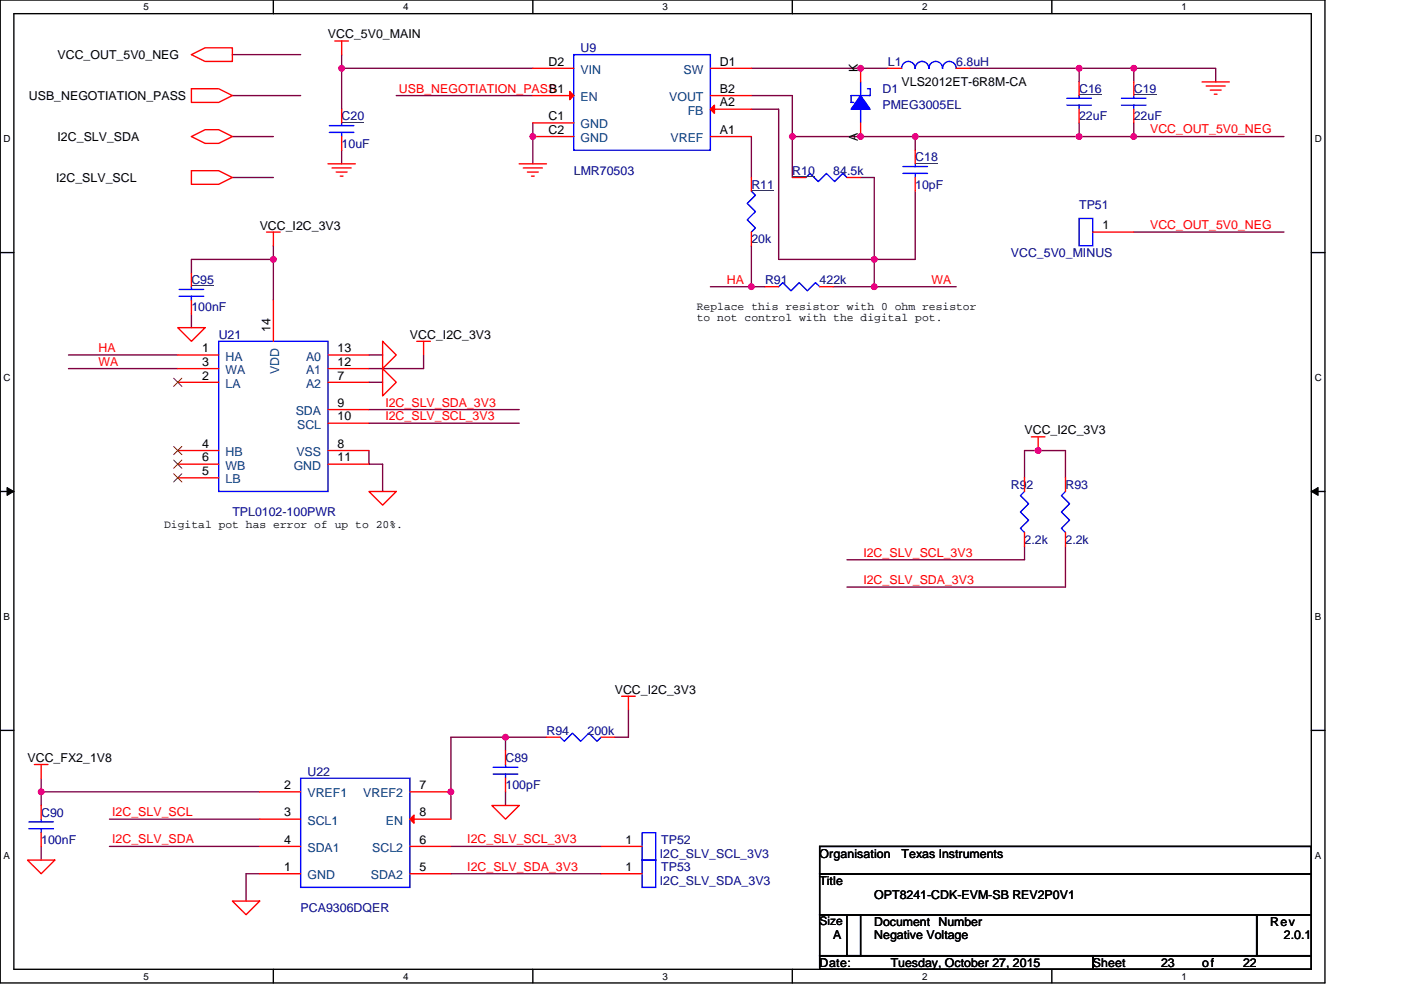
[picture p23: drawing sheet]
<svg xmlns="http://www.w3.org/2000/svg" width="297mm" height="210mm" viewBox="0 0 297 210" stroke-linecap="round" stroke-linejoin="round" font-family="sans-serif">
<defs><g id="words">
<g font-size="2.6">
<text x="69.5" y="8.1">VCC_5V0_MAIN</text>
<text x="12.2" y="12.5">VCC_OUT_5V0_NEG</text>
<text x="116.3" y="13.9">D2</text>
<text x="152.6" y="13.9">D1</text>
<text x="181.9" y="15.4" transform="rotate(-90 181.9 15.4)">K</text>
<text x="6.1" y="21.2">USB_NEGOTIATION_PASS</text>
<text x="116.4" y="19.7">B1</text>
<text x="152.6" y="22.6">A2</text>
<text x="152.6" y="19.7">B2</text>
<text x="191.2" y="18.3">VLS2012ET-6R8M-CA</text>
<text x="12.2" y="29.9">I2C_SLV_SDA</text>
<text x="116.3" y="25.5">C1</text>
<text x="116.3" y="28.4">C2</text>
<text x="152.6" y="28.4">A1</text>
<text x="181.9" y="29.8" transform="rotate(-90 181.9 29.8)">A</text>
<text x="11.9" y="38.6">I2C_SLV_SCL</text>
<text x="55.1" y="48.7">VCC_I2C_3V3</text>
<text x="233.7" y="48.6">1</text>
<text x="57.4" y="70.4" transform="rotate(-90 57.4 70.4)">14</text>
<text x="86.9" y="71.9">VCC_I2C_3V3</text>
<text x="42.9" y="74.7">1</text>
<text x="42.9" y="77.6">3</text>
<text x="71.6" y="77.6">12</text>
<text x="71.6" y="74.7">13</text>
<text x="42.9" y="80.5">2</text>
<text x="71.6" y="80.5">7</text>
<text x="71.6" y="86.3">9</text>
<text x="71.6" y="89.2">10</text>
<text x="42.9" y="95">4</text>
<text x="71.6" y="95">8</text>
<text x="217.2" y="92.1">VCC_I2C_3V3</text>
<text x="42.9" y="100.8">5</text>
<text x="42.9" y="97.9">6</text>
<text x="71.6" y="97.9">11</text>
<text x="130.3" y="147.1">VCC_I2C_3V3</text>
<text x="5.8" y="161.6">VCC_FX2_1V8</text>
<text x="60.3" y="167.4">2</text>
<text x="88.9" y="167.4">7</text>
<text x="60.3" y="173.2">3</text>
<text x="88.9" y="173.2">8</text>
<text x="60.3" y="178.9">4</text>
<text x="88.9" y="178.9">6</text>
<text x="132.6" y="178.9">1</text>
<text x="60.3" y="184.7">1</text>
<text x="88.9" y="184.7">5</text>
<text x="132.6" y="184.7">1</text>
<text x="173.8" y="181.9">Organisation</text>
<text x="191.2" y="181.9">Texas Instruments</text>
<text x="173.8" y="187.7">Title</text>
<text x="185.4" y="190.6">OPT8241-CDK-EVM-SB REV2P0V1</text>
<text x="185.4" y="196.4">Document Number</text>
<text x="269.3" y="196.4">Rev</text>
<text x="176.7" y="199.3">A</text>
<text x="185.4" y="199.3">Negative Voltage</text>
<text x="272.2" y="199.3">2.0.1</text>
<text x="173.8" y="205.1">Date:</text>
<text x="188.8" y="205.1">Tuesday, October 27, 2015</text>
<text x="231.7" y="205.1">Sheet</text>
<text x="246.2" y="205.1">23</text>
<text x="254.9" y="205.1">of</text>
<text x="263.5" y="205.1">22</text>
</g>
<g font-size="2.6" fill="#000080">
<text x="123.1" y="11">U9</text>
<text x="188.3" y="13.9">L1</text>
<text x="202.7" y="13.9">6.8uH</text>
<text x="187.1" y="19.7">D1</text>
<text x="187.1" y="23.2">PMEG3005EL</text>
<text x="228.8" y="19.7">C16</text>
<text x="240.4" y="19.7">C19</text>
<text x="72.4" y="25.5">C20</text>
<text x="228.8" y="25.5">22uF</text>
<text x="240.4" y="25.5">22uF</text>
<text x="72.4" y="31.3">10uF</text>
<text x="194" y="34.2">C18</text>
<text x="121.7" y="37.1">LMR70503</text>
<text x="159.3" y="40">R11</text>
<text x="168" y="37.1">R10</text>
<text x="176.7" y="37.1">84.5k</text>
<text x="194" y="40">10pF</text>
<text x="228.8" y="44.3">TP51</text>
<text x="159.3" y="51.6">20k</text>
<text x="214.3" y="54.5">VCC_5V0_MINUS</text>
<text x="40.6" y="60.3">C95</text>
<text x="162.2" y="60.3">R91</text>
<text x="173.8" y="60.3">422k</text>
<text x="40.6" y="66.1">100nF</text>
<text x="46.4" y="71.9">U21</text>
<text x="214.3" y="103.7">R92</text>
<text x="225.9" y="103.7">R93</text>
<text x="49.3" y="109.5">TPL0102-100PWR</text>
<text x="217.2" y="115.3">2.2k</text>
<text x="225.9" y="115.3">2.2k</text>
<text x="115.9" y="155.8">R94</text>
<text x="124.6" y="155.8">200k</text>
<text x="107.2" y="161.6">C89</text>
<text x="65.2" y="164.5">U22</text>
<text x="107.2" y="167.4">100pF</text>
<text x="8.7" y="173.2">C90</text>
<text x="8.7" y="179">100nF</text>
<text x="140.2" y="179">TP52</text>
<text x="139.9" y="181.9">I2C_SLV_SCL_3V3</text>
<text x="140.2" y="184.8">TP53</text>
<text x="139.9" y="187.7">I2C_SLV_SDA_3V3</text>
<text x="63.7" y="193.5">PCA9306DQER</text>
</g>
<g font-size="2.6" fill="#004080">
<text x="123.1" y="15.7">VIN</text>
<text x="144.9" y="15.7">SW</text>
<text x="123.1" y="21.4">EN</text>
<text x="141.9" y="21.4">VOUT</text>
<text x="123.1" y="27.2">GND</text>
<text x="145.8" y="24.3">FB</text>
<text x="123.1" y="30.1">GND</text>
<text x="142.2" y="30.1">VREF</text>
<text x="47.8" y="76.5">HA</text>
<text x="64.9" y="76.5">A0</text>
<text x="47.8" y="82.3">LA</text>
<text x="47.8" y="79.4">WA</text>
<text x="59.2" y="79.4" transform="rotate(-90 59.2 79.4)">VDD</text>
<text x="64.9" y="82.3">A2</text>
<text x="64.9" y="79.4">A1</text>
<text x="62.7" y="88.1">SDA</text>
<text x="63" y="90.9">SCL</text>
<text x="47.8" y="96.7">HB</text>
<text x="47.8" y="99.6">WB</text>
<text x="62.3" y="99.6">GND</text>
<text x="62.8" y="96.7">VSS</text>
<text x="47.8" y="102.5">LB</text>
<text x="65.2" y="169.1">VREF1</text>
<text x="77" y="169.1">VREF2</text>
<text x="65.2" y="174.9">SCL1</text>
<text x="81.8" y="174.9">EN</text>
<text x="65.2" y="180.7">SDA1</text>
<text x="78.9" y="180.7">SCL2</text>
<text x="65.2" y="186.5">GND</text>
<text x="78.6" y="186.5">SDA2</text>
</g>
<g font-size="2.6" fill="#f00">
<text x="84.6" y="19.6">USB_NEGOTIATION_PASS</text>
<text x="243.9" y="28.3">VCC_OUT_5V0_NEG</text>
<text x="243.9" y="48.6">VCC_OUT_5V0_NEG</text>
<text x="154.1" y="60.2">HA</text>
<text x="197.5" y="60.2">WA</text>
<text x="20.9" y="74.7">HA</text>
<text x="20.9" y="77.6">WA</text>
<text x="81.7" y="89.1">I2C_SLV_SCL_3V3</text>
<text x="81.7" y="86.2">I2C_SLV_SDA_3V3</text>
<text x="183" y="118.1">I2C_SLV_SCL_3V3</text>
<text x="183" y="123.9">I2C_SLV_SDA_3V3</text>
<text x="23.8" y="173.1">I2C_SLV_SCL</text>
<text x="23.8" y="178.9">I2C_SLV_SDA</text>
<text x="99.1" y="178.9">I2C_SLV_SCL_3V3</text>
<text x="99.1" y="184.7">I2C_SLV_SDA_3V3</text>
</g>
<text font-size="2.5" x="173.8" y="196.3">Size</text>
<g font-size="2.4">
<text x="147.7" y="65.7">Replace this resistor with 0 ohm resistor</text>
<text x="147.7" y="68.1">to not control with the digital pot.</text>
<text x="34.8" y="112">Digital pot has error of up to 20%.</text>
</g>
<g font-size="2.1">
<text x="30.4" y="2.2">5</text>
<text x="85.5" y="2.2">4</text>
<text x="140.5" y="2.2">3</text>
<text x="195.5" y="2.2">2</text>
<text x="250.5" y="2.2">1</text>
<text x=".8" y="30.1">D</text>
<text x="278.7" y="30.1">D</text>
<text x=".8" y="80.8">C</text>
<text x="278.7" y="80.8">C</text>
<text x=".8" y="131.5">B</text>
<text x="278.7" y="131.5">B</text>
<text x=".8" y="182.1">A</text>
<text x="278.7" y="182.1">A</text>
<text x="30.4" y="207.8">5</text>
<text x="85.5" y="207.8">4</text>
<text x="140.5" y="207.8">3</text>
<text x="195.5" y="207.8">2</text>
<text x="250.5" y="207.8">1</text>
</g>
</g></defs>
<path d="M0 0h280.9v208.5h-280.9zM2.9 2.9h275.1v202.7h-275.1z" fill="none" stroke="#000" stroke-width=".29"/>
<g fill="#fff">
<path d="M30.4 .3h1.2v2.3h-1.2z"/>
<path d="M30.4 205.9h1.2v2.3h-1.2z"/>
</g>
<path d="M58 0v2.9M58 205.6v2.9" fill="none" stroke="#000" stroke-width=".29"/>
<g fill="#fff">
<path d="M85.5 .3h1.1v2.3h-1.1z"/>
<path d="M85.5 205.9h1.1v2.3h-1.1z"/>
</g>
<path d="M113 0v2.9M113 205.6v2.9" fill="none" stroke="#000" stroke-width=".29"/>
<g fill="#fff">
<path d="M140.5 .3h1.1v2.3h-1.1z"/>
<path d="M140.5 205.9h1.1v2.3h-1.1z"/>
</g>
<path d="M168 0v2.9M168 205.6v2.9" fill="none" stroke="#000" stroke-width=".29"/>
<g fill="#fff">
<path d="M195.5 .3h1.1v2.3h-1.1z"/>
<path d="M195.5 205.9h1.1v2.3h-1.1z"/>
</g>
<path d="M223 0v2.9M223 205.6v2.9" fill="none" stroke="#000" stroke-width=".29"/>
<g fill="#fff">
<path d="M250.5 .3h1.2v2.3h-1.2z"/>
<path d="M250.5 205.9h1.2v2.3h-1.2z"/>
<path d="M.8 28.2h1.5v2.4h-1.5z"/>
<path d="M278.7 28.2h1.5v2.4h-1.5z"/>
<path d="M.8 78.9h1.5v2.3h-1.5z"/>
<path d="M278.7 78.9h1.5v2.3h-1.5z"/>
</g>
<path d="M0 53.6h2.9M278 53.6h2.9" fill="none" stroke="#000" stroke-width=".29"/>
<g fill="#fff">
<path d="M.8 129.6h1.4v2.3h-1.4z"/>
<path d="M278.7 129.6h1.4v2.3h-1.4z"/>
</g>
<path d="M0 104.2h2.9M278 104.2h2.9" fill="none" stroke="#000" stroke-width=".29"/>
<path d="M1.5 103.4l1.4 .8-1.4 .9zM278 104.2l1.5-.8v1.7z" fill="#000" stroke="#000" stroke-width=".21"/>
<g fill="#fff">
<path d="M.8 180.3h1.4v2.3h-1.4z"/>
<path d="M278.7 180.3h1.4v2.3h-1.4z"/>
</g>
<path d="M0 154.9h2.9M278 154.9h2.9M173.8 179.5h104.2v5.8h-104.2zM173.8 185.3h104.2v8.7h-104.2zM173.8 194h8.7v8.7h-8.7zM179.6 194h86.8v8.7h-86.8zM266.4 194h11.6v8.7h-11.6zM173.8 202.7h57.9v2.9h-57.9zM231.7 202.7h46.3v2.9h-46.3z" fill="none" stroke="#000" stroke-width=".29"/>
<g fill="none" stroke="#800040" stroke-width=".29">
<path d="M49.3 11.6h14.4M72.4 14.5h40.6M72.4 11.6v2.9M72.4 14.5v8.7M159.3 14.5h29M205.6 14.5h23.2M228.8 14.5v2.9M228.8 14.5h11.6M240.4 14.5v2.9M240.4 14.5h17.4v2.9M49.3 20.3h14.4M49.3 37.6h8.7"/>
<path d="M49.3 29h8.7M72.4 31.9v2.8M84 20.3h29M113 26.1v8.6M159.3 20.3h8.7v8.7M159.3 23.2h5.8v31.8h20.3v5.8M159.3 29v8.6M168 29v8.6M168 29h26M182.5 37.6h2.9v17.4h8.6v-14.5M194 29v2.9M194 29h34.8"/>
<path d="M228.8 26.1v2.9M228.8 29h11.6M240.4 26.1v2.9M240.4 29h31.8M40.6 57.9v-2.9h17.4v8.7M58 52.1v2.9M159.3 52.1v8.7M240.4 49.2h31.8M14.5 75.3h23.2M14.5 78.2h23.2M40.6 66.6v2.9M78.2 75.3h2.9"/>
<path d="M89.8 75.3v2.9h-11.6M150.6 60.8h8.7M159.3 60.8h2.9M176.7 60.8h8.7M185.4 60.8h17.3M78.2 89.8h31.9M78.2 86.9h31.9M78.2 95.6v2.9h2.9v5.7M78.2 81.1h2.9M217.2 115.8v2.9h-37.6M225.9 115.8v8.7h-46.3M225.9 101.4v-5.8h-8.7v5.8"/>
<path d="M107.2 156.4h8.7M107.2 156.4h-11.6v17.3M107.2 156.4v2.9M133.2 150.6v5.8h-2.9M8.7 179.5v2.9M8.7 168v2.8M8.7 165.1v2.9M8.7 168h46.4M23.2 173.7h31.9M23.2 179.5h31.9M95.6 179.5h31.8M107.2 168v2.8"/>
<path d="M55.1 185.3h-2.9v5.8M95.6 185.3h31.8"/>
</g>
<g fill="#f0f" stroke="#f0f" stroke-width=".29">
<circle cx="113" cy="29" r=".58"/>
<circle cx="182.5" cy="14.5" r=".58"/>
<circle cx="228.8" cy="14.5" r=".58"/>
<circle cx="240.4" cy="14.5" r=".58"/>
<circle cx="228.8" cy="29" r=".58"/>
<circle cx="194" cy="29" r=".58"/>
<circle cx="240.4" cy="29" r=".58"/>
<circle cx="72.4" cy="14.5" r=".58"/>
<circle cx="159.3" cy="60.8" r=".58"/>
<circle cx="182.5" cy="29" r=".58"/>
<circle cx="168" cy="29" r=".58"/>
<circle cx="185.4" cy="55" r=".58"/>
<circle cx="185.4" cy="60.8" r=".58"/>
<circle cx="8.7" cy="167.9" r=".58"/>
<circle cx="95.6" cy="167.9" r=".58"/>
<circle cx="107.2" cy="156.4" r=".58"/>
<circle cx="220.1" cy="95.6" r=".58"/>
<circle cx="58" cy="55" r=".58"/>
</g>
<g fill="none" stroke="#f00" stroke-width=".29">
<path d="M40.6 11.6l2.9-1.5h5.8v2.9h-5.8zM40.6 18.8h5.8l2.9 1.5-2.9 1.4h-5.8zM71 8.7h2.9M72.4 8.7v2.9M113 14.5h8.7M150.6 14.5h8.7M182.5 14.5v2.9M188.3 14.5h2.9M202.7 14.5h2.9M228.8 17.4v2.9M240.4 17.4v2.9M254.9 17.4h5.8"/>
<path d="M255.7 18.2h4.1M256.6 19.1h2.3M257.5 20h.5M40.6 29l2.9-1.5h2.9l2.9 1.5-2.9 1.4h-2.9zM40.6 36.2h5.8l2.9 1.4-2.9 1.5h-5.8zM69.5 34.7h5.8M70.4 35.6h4.1M71.3 36.5h2.3M72.1 37.4h.6M72.4 23.2v2.9M72.4 29v2.9M110.1 34.7h5.8"/>
<path d="M110.9 35.6h4.1M111.8 36.5h2.3M112.7 37.4h.6M113 20.3h8.7M113 26.1h8.7M113 29h8.7M150.6 29h8.7M150.6 23.2h8.7M150.6 20.3h8.7M159.3 37.6v2.9M168 37.6h2.9M179.6 37.6h2.9"/>
<path d="M182.5 26.1v2.9M194 31.9v2.8M194 37.6v2.9M228.8 23.2v2.9M240.4 23.2v2.9M40.6 57.9v2.9M56.5 49.2h2.9M58 49.2v2.9M159.3 49.2v2.9M231.7 49.2h8.7M37.7 69.5h5.8l-2.9 2.9zM37.7 75.3h8.7"/>
<path d="M37.7 78.2h8.7M40.6 63.7v2.9M58 63.7v8.7M69.5 78.2h8.7M69.5 75.3h8.7M81.1 78.2l2.9 2.9-2.9 2.9zM81.1 72.4l2.9 2.9-2.9 2.9zM88.4 72.4h2.9M89.8 72.4v2.9M162.2 60.8h2.9M173.8 60.8h2.9M37.7 81.1h8.7"/>
<path d="M37.7 95.6h8.7M37.7 98.5h8.7M69.5 81.1h8.7M69.5 95.6h8.7M69.5 86.9h8.7M69.5 89.8h8.7M69.5 98.5h8.7M218.7 92.7h2.9M220.1 92.7v2.9M37.7 101.4h8.7M78.2 104.2h5.8l-2.9 2.9zM217.2 112.9v2.9"/>
<path d="M217.2 101.4v2.8M225.9 112.9v2.9M225.9 101.4v2.8M107.2 159.3v2.9M115.9 156.4h2.9M127.4 156.4h2.9M131.8 147.7h2.9M133.2 147.7v2.9M7.3 162.2h2.9M8.7 162.2v2.9M8.7 170.8v2.9M8.7 176.6v2.9"/>
<path d="M55.1 168h8.6M55.1 173.7h8.6M55.1 179.5h8.6M86.9 179.5h8.7M86.9 168h8.7M86.9 173.7h8.7M104.3 170.8h5.8l-2.9 2.9zM107.2 165.1v2.9M127.4 179.5h8.7M5.8 182.4h5.8l-2.9 2.9zM49.3 191.1h5.8l-2.9 2.9zM55.1 185.3h8.6"/>
<path d="M86.9 185.3h8.7M127.4 185.3h8.7"/>
</g>
<g fill="none" stroke="#00f" stroke-width=".29">
<path d="M121.7 11.6h28.9v20.3h-28.9zM182.5 17.4v2.9M183.9 18.8h.6v1.5h-4.1v1.4h.6M196.9 14.5a1.45 1.45 0 0 0-1.4-1.5 1.44 1.44 0 0 0-1.5 1.5 1.44 1.44 0 0 0-1.4-1.5 1.44 1.44 0 0 0-1.4 1.5M202.7 14.5a1.44 1.44 0 0 0-1.4-1.5 1.44 1.44 0 0 0-1.5 1.5 1.44 1.44 0 0 0-1.4-1.5 1.44 1.44 0 0 0-1.5 1.5M69.8 28.1h5.2M69.8 26.6h5.2M72.4 26.1v.5M72.4 28.1v.9M170.9 37.6l.9-.8 1.7 1.7 1.7-1.7 1.8 1.7 1.7-1.7 .9 .8M182.5 23.2v2.9M191.4 36.8h5.3"/>
<path d="M191.4 35.3h5.3M194 34.7v.6M194 36.8v.8M226.2 22.3h5.2M226.2 20.8h5.2M228.8 20.3v.5M228.8 22.3v.9M237.8 22.3h5.2M237.8 20.8h5.2M240.4 20.3v.5M240.4 22.3v.9M159.3 40.5l.9 .9-1.8 1.8 1.8 1.7-1.8 1.7 1.8 1.8-.9 .8"/>
<path d="M228.8 46.3h2.9v5.8h-2.9zM38 62.8h5.2M38 61.4h5.2M40.6 60.8v.6M40.6 62.8v.9M46.4 72.4h23.1v31.8h-23.1zM165.1 60.8l.9-.9 1.7 1.8 1.7-1.8 1.8 1.8 1.7-1.8 .9 .9M217.2 104.2l-.9 .9 1.8 1.7-1.8 1.8 1.8 1.7-1.8 1.8 .9 .8M225.9 104.2l-.9 .9 1.8 1.7-1.8 1.8 1.8 1.7-1.8 1.8 .9 .8M118.8 156.4l.8 .8 1.8-1.7 1.7 1.7 1.7-1.7 1.8 1.7 .8-.8M6.1 175.8h5.2M6.1 174.3h5.2"/>
<path d="M8.7 173.7v.6M8.7 175.8v.8M63.7 165.1h23.2v23.1h-23.2zM104.6 164.2h5.2M104.6 162.7h5.2M107.2 162.2v.5M107.2 164.2v.9M136.1 176.6h2.9v5.8h-2.9zM136.1 182.4h2.9v5.8h-2.9z"/>
</g>
<path d="M36.8 80.2l1.8 1.8M36.8 94.7l1.8 1.7M36.8 97.6l1.8 1.7M38.6 80.2l-1.8 1.8M38.6 94.7l-1.8 1.7M38.6 97.6l-1.8 1.7M36.8 100.5l1.8 1.7M38.6 100.5l-1.8 1.7" fill="none" stroke="#804000" stroke-width=".21"/>
<g fill="#f00" stroke="#f00" stroke-width=".29">
<path d="M87.8 172.9v1.7l-.9-.9z"/>
<path d="M120.8 19.4l.9 .9-.9 .8z"/>
<path d="M150.6 23.2l.9-.9v1.7z"/>
</g>
<path d="M72.4 25.9h4.8M168 37.5h4.8M194 34.6h4.9M228.8 20.1h4.8M240.4 20.1h4.8M159.3 40.4h4.8M40.6 60.6h4.8" fill="none" stroke="#000080" stroke-width=".21"/>
<path d="M182.5 20.3l2 2.9h-4.1z" fill-rule="evenodd" fill="#00f" stroke="#00f" stroke-width=".29"/>
<use href="#words"/>
</svg>
